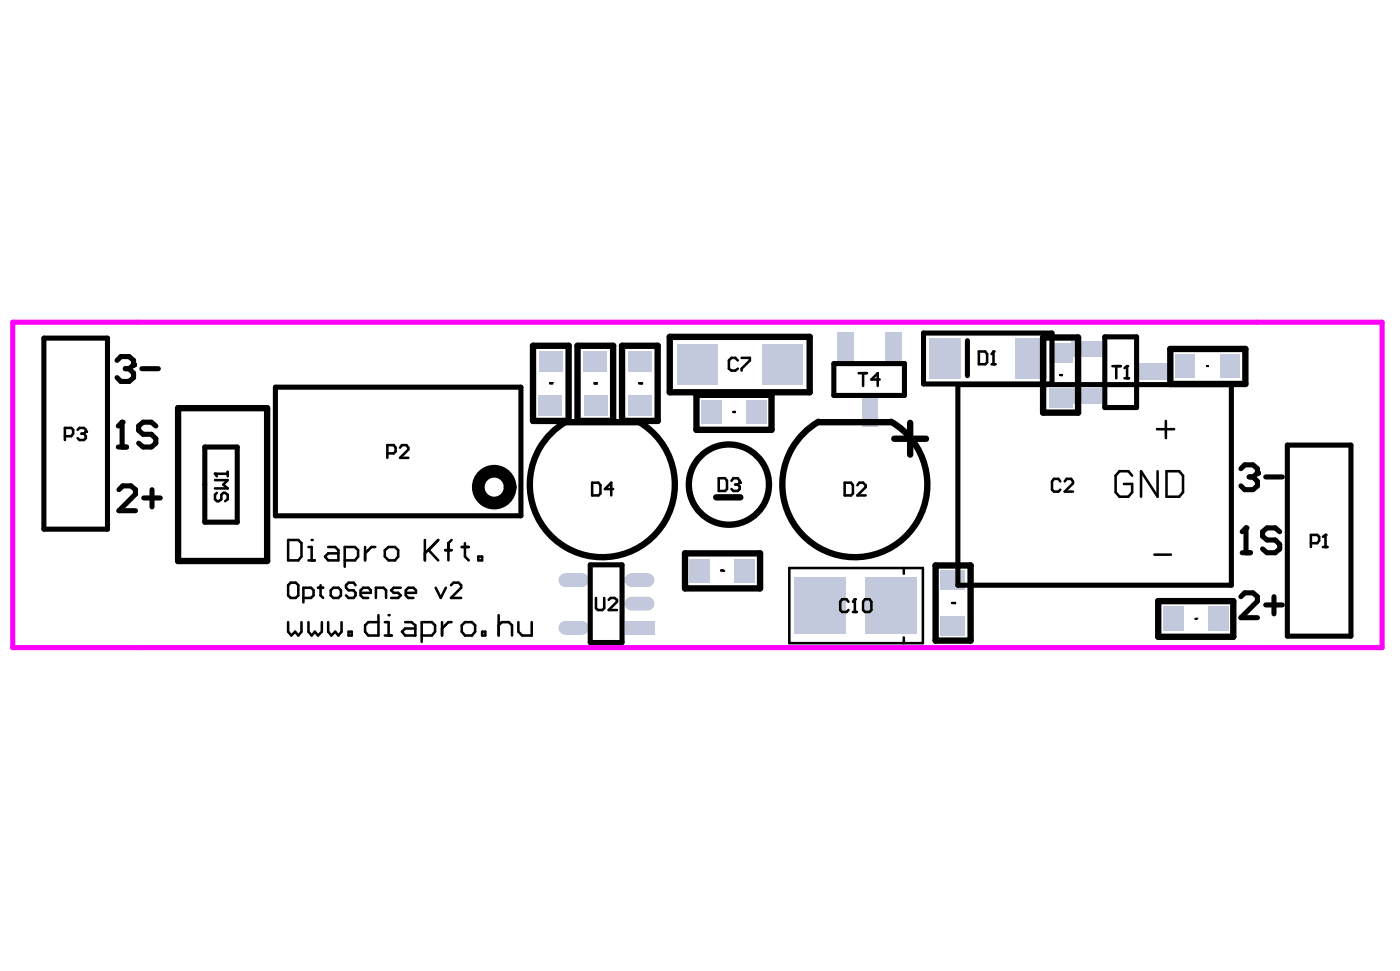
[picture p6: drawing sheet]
<svg xmlns="http://www.w3.org/2000/svg" width="284mm" height="197mm" viewBox="0 0 284 197" stroke-linecap="round" stroke-linejoin="round" font-family="sans-serif">
<path d="M2.6 65.3h277.8v66h-277.8z" fill="none" stroke="#f0f" stroke-width="1"/>
<g fill="#c2c9dc">
<path d="M118.4 80.2h4.8v4.1h-4.8z" fill-rule="evenodd"/>
<path d="M118.3 71.1h4.8v4.2h-4.8z" fill-rule="evenodd"/>
</g>
<path d="M128.1 122.4h3.2" fill="none" stroke="#c2c9dc" stroke-width="2.8"/>
<g fill="#c2c9dc">
<path d="M127.3 80.2h4.8v4.1h-4.8z" fill-rule="evenodd"/>
<path d="M127.5 71.1h4.7v4.2h-4.7z" fill-rule="evenodd"/>
<path d="M217.5 78.7h6.1v3.3h-6.1z" fill-rule="evenodd"/>
<path d="M217.4 69.1h6.2v3.2h-6.2z" fill-rule="evenodd"/>
<path d="M126.7 126h6.1v2.7h-6.1z" fill-rule="evenodd"/>
</g>
<path d="M128.1 117.6h3.2" fill="none" stroke="#c2c9dc" stroke-width="2.8"/>
<g fill="#c2c9dc">
<path d="M139.9 113.3h4.1v4.8h-4.1z" fill-rule="evenodd"/>
<path d="M149 113.3h4.1v4.8h-4.1z" fill-rule="evenodd"/>
<path d="M169.8 67.3h3.3v6h-3.3z" fill-rule="evenodd"/>
<path d="M179.5 67.3h3.3v6h-3.3z" fill-rule="evenodd"/>
<path d="M188.5 68.5h6.3v8.2h-6.3z" fill-rule="evenodd"/>
<path d="M238.4 71.9h4v4.8h-4z" fill-rule="evenodd"/>
<path d="M109.3 80.2h4.8v4.1h-4.8z" fill-rule="evenodd"/>
<path d="M142.2 81.1h4.1v4.7h-4.1z" fill-rule="evenodd"/>
<path d="M109.4 71.1h4.8v4.2h-4.8z" fill-rule="evenodd"/>
<path d="M174.8 80.6h3.2v6h-3.2z" fill-rule="evenodd"/>
<path d="M151.3 81.1h4.2v4.7h-4.2z" fill-rule="evenodd"/>
<path d="M212.9 78.6h4.8v4h-4.8z" fill-rule="evenodd"/>
<path d="M212.8 69.6h4.7v4h-4.7z" fill-rule="evenodd"/>
<path d="M236 123h4.1v4.9h-4.1z" fill-rule="evenodd"/>
<path d="M245.1 123h4.2v4.9h-4.2z" fill-rule="evenodd"/>
</g>
<path d="M114.7 117.6h3.4M114.7 127.3h3.4" fill="none" stroke="#c2c9dc" stroke-width="2.8"/>
<g fill="#c2c9dc">
<path d="M137.4 69.8h8.1v8.2h-8.1z" fill-rule="evenodd"/>
<path d="M175.6 117.1h10.4v11.4h-10.4z" fill-rule="evenodd"/>
<path d="M161.1 117h10.5v11.5h-10.5z" fill-rule="evenodd"/>
<path d="M154.7 69.8h8.1v8.2h-8.1z" fill-rule="evenodd"/>
<path d="M205.9 68.7h6.3v8.1h-6.3z" fill-rule="evenodd"/>
<path d="M247.6 71.9h4v4.8h-4z" fill-rule="evenodd"/>
<path d="M190.8 115.7h4.9v4h-4.9z" fill-rule="evenodd"/>
<path d="M190.8 124.8h4.9v4h-4.9z" fill-rule="evenodd"/>
<path d="M230.9 73.7h6.1v3.4h-6.1z" fill-rule="evenodd"/>
</g>
<g fill="none" stroke="#000" stroke-width="1.3">
<path d="M108.1 70.1h7.2v15.2h-7.2zM117.1 70.1h7.3v15.2h-7.3zM126.2 70.1h7.2v15.2h-7.2zM135.9 68.3h28.3v11.2h-28.3zM211.6 68.4h7.1v15.3h-7.1zM237.4 70.7h15.2v7.1h-15.2zM36.1 82.8h18.1v30.9h-18.1zM114.8 85.5a14.7 14.7 0 0 0-3.9 22.2 14.7 14.7 0 0 0 22.6 0 14.7 14.7 0 0 0-4-22.2M114.8 85.6h14.7M141.3 80h15.2v7.1h-15.2zM166 85.5a14.7 14.7 0 0 0-3.9 22.2 14.7 14.7 0 0 0 22.6 0 14.7 14.7 0 0 0-3.9-22.2M166 85.6h14.8"/>
<path d="M181.4 88.9h6.5M184.6 85.7v6.5M139 112.2h15.2v7.1h-15.2zM145.3 100.8h4.9M189.8 114.6h7.1v15.3h-7.1zM234.9 121.9h15.3v7.2h-15.3z"/>
<circle cx="147.9" cy="98.2" r="8.1"/>
</g>
<g fill="none" stroke="#000" stroke-width=".52">
<path d="M149.7 73.1l-.6-.5h-.7l-.5 .5v1.6l.5 .4h.7l.6-.4M150.4 72.6h1.7v.5l-1.7 1.6v.4M174.2 75.6h1.7M175.1 75.6v2.6M178.4 76.9h-1.6l1.2-1.3v2.6M198.6 71.3h1.3l.3 .5v1.7l-.3 .3h-1.3zM201.1 73.8h.8M201.1 71.8l.4-.5v2.5M225.7 74.2h1.6M226.4 74.2v2.5M228.1 76.7h.9M228.1 74.6l.5-.4v2.5"/>
<path d="M13.2 88.4h1.3l.3-.5v-.8l-.3-.3h-1.3v2.4M15.7 87.1l.4-.3h.9l.4 .3v.4l-.4 .4M16.5 87.9h.5M17 87.9l.4 .5v.4l-.4 .4h-.9l-.4-.4M43.6 97.3h2.6l-.9 .9 .9 .8h-2.6M44 99.9l-.4 .4v.9l.4 .4h.4l.5-.4v-.9l.4-.4h.4l.5 .4v.9l-.5 .4M46.2 95.7v.9M46.2 96h-2.6l.4 .6M78.6 91.9h1.3l.3-.4v-.7l-.3-.6h-1.3v2.6M81.2 90.8l.3-.6h.9l.4 .6v.3l-1.6 1.7h1.6M120.1 97.9h1.3l.4 .5v1.6l-.4 .4h-1.3zM124.4 99.1h-1.7l1.3-1.2v2.5"/>
<path d="M145.8 97h1.3l.4 .5v1.6l-.4 .4h-1.3zM148.4 97.5l.4-.5h.9l.3 .5v.4l-.3 .3M149.1 98.2h.6M149.7 98.2l.3 .4v.5l-.3 .4h-.9l-.4-.4M171.3 97.9h1.3l.4 .5v1.6l-.4 .4h-1.3zM173.9 98.4l.4-.5h.8l.5 .5v.4l-1.7 1.6h1.7M215.1 97.6l-.4-.5h-.9l-.4 .5v1.7l.4 .4h.9l.4-.4M216 97.6l.4-.5h.9l.4 .5v.4l-1.7 1.7h1.7M229.7 96.4l-.8-.9h-1.8l-.8 .9v3.4l.8 .9h1.8l.8-.9v-1.7h-1.7M234.7 87h3.5M234.8 95.5v5.2l-3.3-5.2v5.2M236.5 85.3v3.5"/>
<path d="M236.6 95.5h2.6l.8 .9v3.4l-.8 .9h-2.6zM58.4 109.5h2.1l.7 .6v2.7l-.7 .8h-2.1zM59 118.1h1l.5 .5v2.1l-.5 .5h-1l-.6-.5v-2.1zM62.6 110.9h.6v2.7M62.6 113.6h1.3M64.5 119.2h1M65 118.6v2.1l.5 .5M66.6 110.9h1.4l.6 .6v2.1h-2l-.7-.8 .7-.6h2M67.6 119.2h1l.6 .5v1l-.6 .5h-1l-.5-.5v-1zM69.9 113.6h2.1l.6-.8v-1.3l-.6-.6h-2.1v4M72.1 118.6l-.4-.5h-1l-.5 .5v.6l.5 .5h1l.4 .5v.5l-.4 .5h-1l-.5-.5M74.1 110.9v2.7"/>
<path d="M76.1 110.9h-.8l-1.2 1.3M78.1 111.5l.7-.6h1.3l.7 .6v1.3l-.7 .8h-1.3l-.7-.8zM81.3 119.2h-1.4l-.6 .5 .6 .5h.9l.5 .5-.5 .5h-1.5M86.2 109.5v4.1M86.2 112.2l2.7-2.7-1.9 2 1.9 2.1M88.4 119.2l1 2 1-2M90.3 111.5h1.3M91.5 118.6l.5-.5h1l.5 .5v.6l-2 2h2M91.6 109.5l-.6 .6v3.5M93.7 110.9h1.4M94.3 110.1v2.7l.8 .8M97 112.8h.8v.8h-.8z"/>
<path d="M160.1 115.2h27.1v15.2h-27.1zM183.3 115.2v1.1M234.2 112.4h3.3M265.9 110.1h1.3l.4-.5v-.8l-.4-.4h-1.3v2.5M268.4 110.9h.9M268.4 108.8l.5-.4v2.5M58.4 126.1v2l.7 .7 .8-.7 .6 .7 .7-.7v-2M61.5 121.2h1.6l.5-.5v-1l-.5-.5h-1.6v2.9M62.6 126.1v2l.6 .7 .7-.7 .6 .7 .8-.7v-2M66.6 126.1v2l.6 .7 .8-.7 .6 .7 .7-.7v-2M70.7 128.1h.6v.7h-.6zM73.2 120.2h2v-.5l-.5-.5h-1l-.5 .5v1l.5 .5h1"/>
<path d="M76.3 121.2v-2h1.5l.5 .5v1.5M76.8 124.7v4.1h-2.1l-.6-.7v-1.3l.6-.7h2.1M78.1 128.8h1.4M78.1 126.1h.7v2.7M82.2 126.1h1.3l.7 .7v2h-2l-.7-.7 .7-.7h2M82.3 120.2h2.1v-.5l-.5-.5h-1.1l-.5 .5v1l.5 .5h1.1M85.5 128.8h2.1l.6-.7v-1.3l-.6-.7h-2.1v4M89.7 126.1v2.7M91.6 126.1h-.6l-1.3 1.3M94.3 126.1h1.4l.7 .7v1.3l-.7 .7h-1.4l-.6-.7v-1.3zM97.8 128.1h.6v.7h-.6zM101.2 126.8l.6-.7h1.4l.7 .7v2"/>
<path d="M101.2 124.7v4.1M105.2 126.1v2l.7 .7h2v-2.7M120.9 121.2v2.1l.4 .4h.9l.4-.4v-2.1M123.5 121.6l.4-.4h.7l.5 .4v.4l-1.6 1.7h1.6M172.1 122l-.4-.5h-.9l-.4 .5v1.7l.4 .4h.9l.4-.4M173 124.1h.8M173 122l.4-.5v2.6M175.5 121.5h.9l.4 .5v1.7l-.4 .4h-.9l-.4-.4v-1.7zM183.3 129.2v1.2"/>
</g>
<g fill="none" stroke="#000" stroke-width="1">
<path d="M8.9 68.5h12.9v38.8h-12.9zM23.7 73.1l.8-.8h1.7l.9 .8v.9l-.9 .7M25.4 74.7h.8M26.2 74.7l.9 .9v1l-.9 .7h-1.7l-.8-.7M28.8 74.7h3.3M55.9 78.5h49.8v26.1h-49.8zM169.1 73.7h14.4v6.5h-14.4zM187.3 67.5h26.1v10.3h-26.1zM194.3 78h55.5v40.6h-55.5zM196.2 69.1v7.1M224.1 68.3h6.5v14.3h-6.5zM24 90.6h1.7"/>
<path d="M24 86.4l.8-.8v5M24.1 99.3l.8-.8h1.7l.9 .8v.9l-3.4 3.3h3.4M30.8 99.3v3.5M31.6 86.4l-.9-.8h-1.7l-.9 .8v.9l.9 .7h1.7l.9 .9v1l-.9 .7h-1.7l-.9-.7M41.5 90.6h6.6v15.3h-6.6zM251.7 95l.8-.8h1.7l.9 .8v.9l-.9 .8M253.4 96.7h.8M254.2 96.7l.9 .9v.9l-.9 .8h-1.7l-.8-.8M256.7 96.7h3.4M261.1 90.2h12.9v38.8h-12.9zM29.2 101h3.3M119.7 114.5h6.5v15.8h-6.5z"/>
<path d="M252 112.1h1.7M252 107.8l.7-.8v5.1M259.6 107.8l-.9-.8h-1.7l-.9 .8v.9l.9 .8h1.7l.9 .9v.9l-.9 .8h-1.7l-.9-.8M251.7 121l.8-.8h1.7l.9 .8v.9l-3.4 3.3h3.4M256.7 122.6h3.4M258.4 121v3.4"/>
</g>
<g fill="none" stroke="#000" stroke-width=".2">
<path d="M111.5 77.7h.1M111.6 77.6h.1M111.6 77.7h.1M111.6 77.6h-.1v.2M111.6 77.6v.2M111.7 77.6h.1M111.7 77.6v.2h.2M112 77.8h.1M112 77.6h.1M112.1 77.6h.1M112.1 77.6l-.1 .2M120.5 77.6h.1"/>
<path d="M120.5 77.8h.1M120.5 77.6v.2M120.6 77.6h.1M120.6 77.8h.1M120.8 77.6h.1M120.8 77.6v.2h.1M121 77.8h.1M121 77.6h.1M121 77.6v.2M129.5 77.7h.2M129.7 77.6h.1M129.7 77.7h.1"/>
<path d="M129.7 77.6h-.2v.2M129.7 77.6v.2M129.8 77.6h.1M129.8 77.6v.2h.1M130.1 77.6h.1M130.1 77.8h.1M130.1 77.7h.1M130.1 77.6v.2M130.2 77.6h.1M130.2 77.7h.1M130.2 77.8h.1M130.2 77.6v.2"/>
<path d="M214.9 76h.2M215.1 75.9h.1M215.1 76h.1M215.1 75.9h-.2v.3M215.1 75.9v.3M215.2 75.9h.1M215.2 76.2h.1M215.3 75.9h.1M215.3 76h.1M215.3 76.2h.1M215.3 75.9v.3M244.7 74.2h.2"/>
<path d="M244.9 74.1h.1M244.9 74.2h.1M244.9 74.1h-.2v.3M244.9 74.1v.3M245.1 74.2h-.1l.1-.1v.3M148.6 83.5h.2M148.8 83.4h.1M148.8 83.5h.1M148.8 83.4h-.2v.3M148.8 83.4v.3M148.9 83.4h.1M148.9 83.7h.1"/>
<path d="M148.9 83.5h.1M148.9 83.4v.3M149 83.4h.1M149 83.5h.1M149 83.7h.1M149 83.4v.3M146.2 115.7h.1M146.3 115.5h.1M146.3 115.7h.1M146.3 115.5h-.1v.3M146.3 115.5v.3M146.4 115.5h.1"/>
<path d="M146.4 115.5v.3h.2M146.7 115.8h.1M146.7 115.7h.1M146.8 115.8h.1M146.8 115.7h.1M146.8 115.5h-.1v.3M146.8 115.7v.1M193 122.3h.1M193.1 122.1h.1M193.1 122.3h.1M193.1 122.1h-.1v.3M193.1 122.1v.3"/>
<path d="M193.3 122.1h.1M193.3 122.1v.3h.1M193.5 122.1h.1M193.5 122.4h.1M193.5 122.1h.2M193.5 122.3h.2M193.5 122.4h.2M193.7 122.1h.1M193.7 122.3h.1M193.7 122.4h.1M193.7 122.1v.3M242.4 125.5h.2"/>
<path d="M242.6 125.4h.1M242.6 125.5h.1M242.6 125.4h-.2v.2M242.6 125.4v.2M242.7 125.4h.1M242.8 125.4h.1M242.8 125.4l-.1 .2h.1"/>
</g>
<g fill="#000">
<circle cx="27.1" cy="74" r=".52"/>
<circle cx="201.5" cy="71.3" r=".26"/>
<circle cx="228.6" cy="74.2" r=".26"/>
<circle cx="17.4" cy="87.5" r=".26"/>
<circle cx="24.8" cy="85.6" r=".52"/>
<circle cx="43.6" cy="96" r=".26"/>
<circle cx="150" cy="97.9" r=".26"/>
<circle cx="255.1" cy="95.9" r=".52"/>
<circle cx="63.2" cy="109.5" r=".26"/>
<circle cx="252.7" cy="107" r=".52"/>
<circle cx="268.9" cy="108.4" r=".26"/>
<circle cx="78.8" cy="124.7" r=".26"/>
<circle cx="173.4" cy="121.5" r=".26"/>
</g>
<circle cx="100.2" cy="98.8" r="3.2" fill="none" stroke="#000" stroke-width="2.6"/>
</svg>
